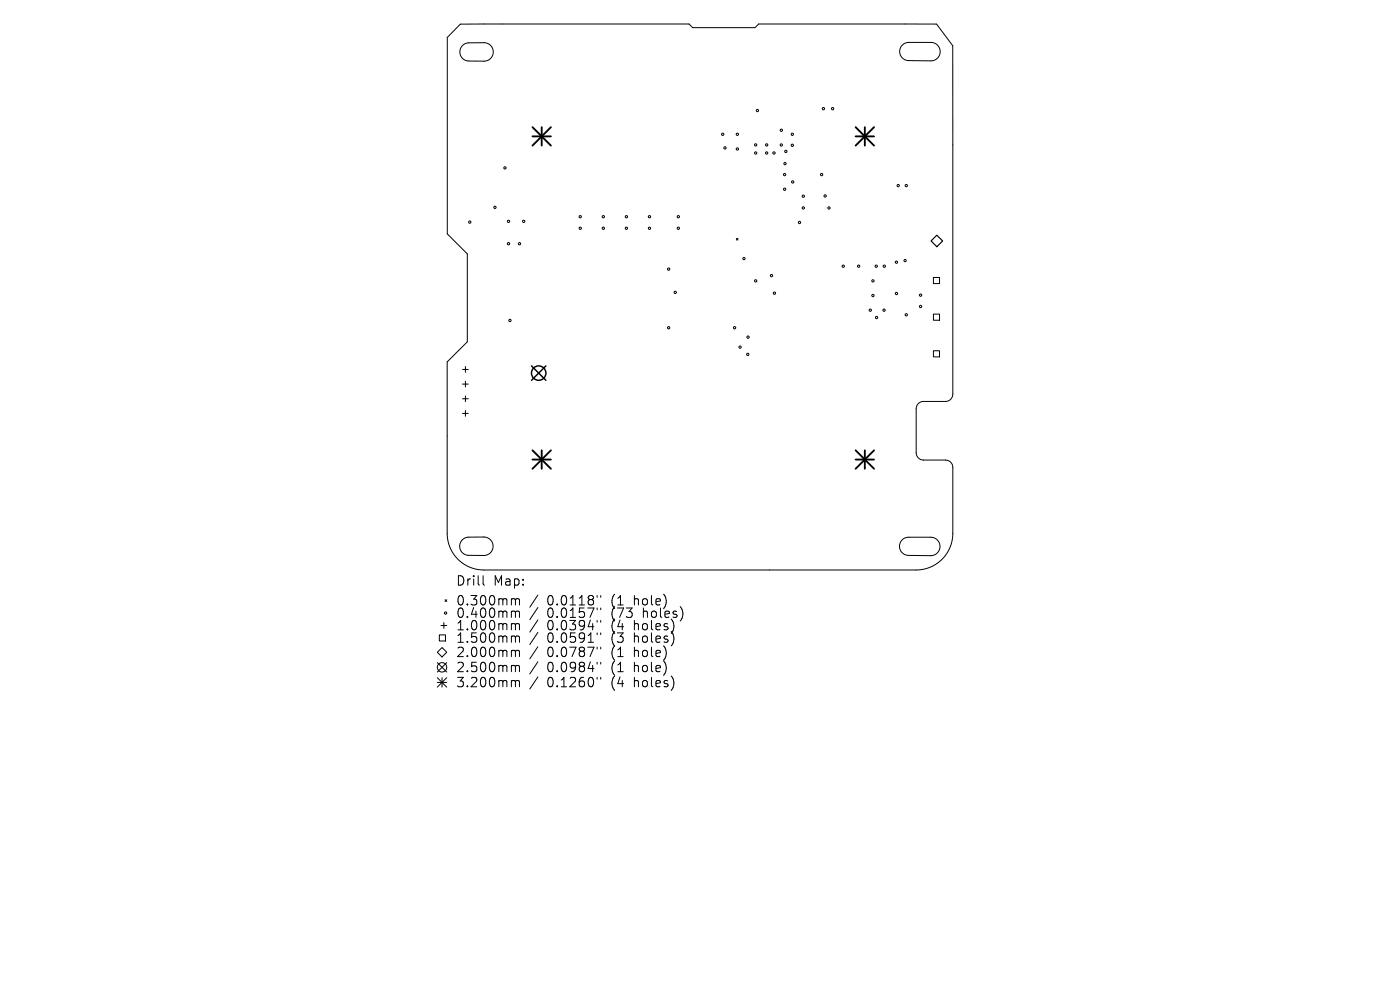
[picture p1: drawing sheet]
<svg xmlns="http://www.w3.org/2000/svg" width="297mm" height="210mm" viewBox="0 0 297 210" stroke-linecap="round" stroke-linejoin="round" font-family="sans-serif">
<defs><g id="words">
<g font-size="2.8">
<text x="96.8" y="124.5">Drill</text>
<text x="104.7" y="124.5">Map:</text>
<text x="96.8" y="128.7">0.300mm</text>
<text x="96.8" y="131.3">0.400mm</text>
<text x="116" y="128.7">0.0118&quot;</text>
<text x="116" y="131.3">0.0157&quot;</text>
<text x="129.6" y="128.7">(1</text>
<text x="129.6" y="131.3">(73</text>
<text x="134.5" y="128.7">hole)</text>
<text x="136.4" y="131.3">holes)</text>
<text x="96.8" y="133.9">1.000mm</text>
<text x="96.8" y="136.6">1.500mm</text>
<text x="116" y="133.9">0.0394&quot;</text>
<text x="116" y="136.6">0.0591&quot;</text>
<text x="129.6" y="133.9">(4</text>
<text x="129.6" y="136.6">(3</text>
<text x="134.5" y="133.9">holes)</text>
<text x="134.5" y="136.6">holes)</text>
<text x="96.8" y="139.6">2.000mm</text>
<text x="96.8" y="142.8">2.500mm</text>
<text x="116" y="139.6">0.0787&quot;</text>
<text x="116" y="142.8">0.0984&quot;</text>
<text x="129.6" y="139.6">(1</text>
<text x="129.6" y="142.8">(1</text>
<text x="134.5" y="139.6">hole)</text>
<text x="134.5" y="142.8">hole)</text>
<text x="96.8" y="146">3.200mm</text>
<text x="116" y="146">0.1260&quot;</text>
<text x="129.6" y="146">(4</text>
<text x="134.5" y="146">holes)</text>
</g>
</g></defs>
<g fill="none" stroke="#000" stroke-width=".21">
<path d="M97.7 5.1h48.5l.7 .8h13.3l.7-.8h37.8l3.4 4.6v73.9a1.56 1.56 0 0 1-1.5 1.6h-4.7a1.55 1.55 0 0 0-1.5 1.5v9.3a1.55 1.55 0 0 0 1.5 1.6h4.7a1.55 1.55 0 0 1 1.5 1.5v14a7.8 7.8 0 0 1-7.7 7.8h-91.8a7.8 7.8 0 0 1-7.7-7.8v-36.3l4.2-4.3v-18.6l-4.2-4.3v-41.7zM98.1 9.7l1.1-.6h3.5a1.96 1.96 0 0 1 1.9 1.9 1.96 1.96 0 0 1-1.9 2l-3.4-.1a1.93 1.93 0 0 1-1.6-1.2 1.93 1.93 0 0 1 .4-2zM191.5 9.5l1.1-.5h4.9a1.96 1.96 0 0 1 2 2 1.96 1.96 0 0 1-2 1.9h-4.7a1.93 1.93 0 0 1-1.8-1.3 1.93 1.93 0 0 1 .5-2.1zM156.2 50.6l.4 .3M156.6 50.6l-.4 .3M198 58.9h1.3v1.3h-1.3zM98.1 78.4h1.2M98.7 77.8v1.2M198 66.6h1.3v1.3h-1.3zM198 74.4h1.3v1.3h-1.3zM98.1 81.5h1.2M98.1 84.6h1.2"/>
<path d="M98.1 87.7h1.2M98.7 80.9v1.2M98.7 84v1.2M98.7 87.1v1.2M98.1 114.5l1-.5 3.6-.1a1.96 1.96 0 0 1 1.9 2 1.96 1.96 0 0 1-1.9 1.9h-3.4a1.93 1.93 0 0 1-1.7-1.2 1.93 1.93 0 0 1 .5-2.1zM191.5 114.4l1.1-.4h4.9a1.96 1.96 0 0 1 1.9 1.9 1.96 1.96 0 0 1-1.9 2l-4.8-.1a1.93 1.93 0 0 1-1.8-1.2 1.93 1.93 0 0 1 .6-2.2zM92.8 138.4l1-1 1 1-1 1zM93.2 134.7h1.3v1.3h-1.3zM93.5 132.7h1.3M94.2 132.1v1.2M94.4 127.2l.4 .4M94.8 127.2l-.4 .4"/>
<path d="M102.5 122.1v1.7l.3 .3M109.1 127l.2 .3M109.1 129.6l.2 .3M109.1 132.3l.2 .3M109.1 134.9l.2 .3M109.1 138l.2 .2M109.3 127.3v1M109.3 129.9v1.1M109.3 132.6v1M109.3 135.2v1M109.3 138.2v1.1M109.3 127.3l.3-.3 .5 .1 .1 1.2"/>
<path d="M109.3 129.9l.3-.3 .5 .1 .1 1.3M109.3 132.6l.3-.3 .5 .1 .1 1.2M109.3 135.2l.3-.3 .5 .1 .1 1.2M109.3 138.2l.3-.2h.5l.1 1.3M114.1 126.2l-1.7 2.6M114.1 128.9l-1.7 2.5M114.1 131.5l-1.7 2.6M114.1 134.2l-1.7 2.5M114.1 137.2l-1.7 2.6M126.7 126.3v.4M126.7 129v.4M126.7 131.6v.4"/>
<path d="M126.7 134.2v.4M126.7 137.3v.4M127.4 126.3v.4M127.4 129v.4M127.4 131.6v.4M127.4 134.2v.4M127.4 137.3v.4M142.9 134.8v1.4M143 132.7l-.1 .8M144.8 129.5v1.4M92.8 140.6l2 2M92.8 143.8l2 2"/>
<path d="M92.8 144.8h2M93.8 143.8v2M94.8 140.6l-2 2M94.8 143.8l-2 2M109.1 141.2l.2 .2M109.1 144.4l.2 .2M109.3 141.4v1.1M109.3 144.6v1.1M109.3 141.4l.3-.2h.5l.1 1.3M109.3 144.6l.3-.2h.5l.1 1.3M114.1 140.4l-1.7 2.6M114.1 143.6l-1.7 2.6"/>
<path d="M126.7 140.5v.4M126.7 143.7v.4M127.4 140.5v.4M127.4 143.7v.4M142.9 144.3v1.3"/>
<circle cx="107.1" cy="35.6" r=".24"/>
<circle cx="153.3" cy="28.5" r=".24"/>
<circle cx="153.8" cy="31.4" r=".24"/>
<circle cx="156.4" cy="31.6" r=".24"/>
<circle cx="156.4" cy="28.5" r=".24"/>
<circle cx="160.3" cy="32.5" r=".24"/>
<circle cx="160.3" cy="30.7" r=".24"/>
<circle cx="160.7" cy="23.4" r=".24"/>
<circle cx="162.6" cy="32.5" r=".24"/>
<circle cx="162.6" cy="30.7" r=".24"/>
<circle cx="164.2" cy="32.5" r=".24"/>
<circle cx="165.8" cy="27.6" r=".24"/>
<circle cx="165.8" cy="30.8" r=".24"/>
<circle cx="166.5" cy="37" r=".24"/>
<circle cx="166.5" cy="34.7" r=".24"/>
<circle cx="166.7" cy="32.1" r=".24"/>
<circle cx="168.1" cy="28.5" r=".24"/>
<circle cx="168.1" cy="30.8" r=".24"/>
<circle cx="168.2" cy="38.6" r=".24"/>
<circle cx="174.3" cy="37" r=".24"/>
<circle cx="174.7" cy="23" r=".24"/>
<circle cx="176.6" cy="23" r=".24"/>
<circle cx="190.5" cy="39.4" r=".24"/>
<circle cx="192.3" cy="39.4" r=".24"/>
<circle cx="99.7" cy="47.1" r=".24"/>
<circle cx="105" cy="44" r=".24"/>
<circle cx="107.9" cy="51.7" r=".24"/>
<circle cx="107.9" cy="47" r=".24"/>
<circle cx="110.2" cy="51.7" r=".24"/>
<circle cx="111.1" cy="47" r=".24"/>
<circle cx="123.1" cy="46" r=".24"/>
<circle cx="123.1" cy="48.4" r=".24"/>
<circle cx="128" cy="46" r=".24"/>
<circle cx="128" cy="48.4" r=".24"/>
<circle cx="132.9" cy="46" r=".24"/>
<circle cx="132.9" cy="48.4" r=".24"/>
<circle cx="137.8" cy="46" r=".24"/>
<circle cx="137.8" cy="48.4" r=".24"/>
<circle cx="141.8" cy="57.1" r=".24"/>
<circle cx="143.9" cy="46" r=".24"/>
<circle cx="143.9" cy="48.4" r=".24"/>
<circle cx="157.8" cy="54.9" r=".24"/>
<circle cx="160.3" cy="59.6" r=".24"/>
<circle cx="163.7" cy="58.5" r=".24"/>
<circle cx="166.5" cy="40.1" r=".24"/>
<circle cx="169.6" cy="47.2" r=".24"/>
<circle cx="170.4" cy="41.6" r=".24"/>
<circle cx="170.4" cy="44.1" r=".24"/>
<circle cx="175.1" cy="41.6" r=".24"/>
<circle cx="175.9" cy="44.1" r=".24"/>
<circle cx="178.9" cy="56.5" r=".24"/>
<circle cx="182.2" cy="56.5" r=".24"/>
<circle cx="185.2" cy="59.6" r=".24"/>
<circle cx="185.9" cy="56.5" r=".24"/>
<circle cx="187.6" cy="56.5" r=".24"/>
<circle cx="190.2" cy="55.6" r=".24"/>
<circle cx="192" cy="55.3" r=".24"/>
<circle cx="108.2" cy="68" r=".24"/>
<circle cx="141.8" cy="69.5" r=".24"/>
<circle cx="143.2" cy="62" r=".24"/>
<circle cx="155.8" cy="69.5" r=".24"/>
<circle cx="157" cy="73.6" r=".24"/>
<circle cx="158.6" cy="75.2" r=".24"/>
<circle cx="158.7" cy="71.5" r=".24"/>
<circle cx="164.3" cy="62.2" r=".24"/>
<circle cx="184.6" cy="65.8" r=".24"/>
<circle cx="185.2" cy="62.7" r=".24"/>
<circle cx="186" cy="67.4" r=".24"/>
<circle cx="187.6" cy="65.8" r=".24"/>
<circle cx="190.2" cy="62.3" r=".24"/>
<circle cx="192.3" cy="66.8" r=".24"/>
<circle cx="195.3" cy="62.6" r=".24"/>
<circle cx="195.3" cy="65" r=".24"/>
<circle cx="94.5" cy="130" r=".24"/>
<circle cx="93.8" cy="141.6" r="1"/>
</g>
<path d="M198.7 49.9l1.3 1.2-1.3 1.2-1.2-1.2z" fill="none" stroke="#000" stroke-width=".24"/>
<g fill="none" stroke="#000" stroke-width=".31">
<path d="M112.8 77.6l3 3.1M115.8 77.6l-3 3.1"/>
<circle cx="114.3" cy="79.1" r="1.53"/>
</g>
<g fill="none" stroke="#000" stroke-width=".39">
<path d="M113 27l3.9 3.9M113 28.9h3.9M114.9 27v3.9M116.9 27l-3.9 3.9M181.5 28.9h3.9M181.5 27l3.9 3.9M183.5 27v3.9M185.4 27l-3.9 3.9M113 95.5l3.9 3.9M113 97.5h3.9M114.9 95.5v3.9M116.9 95.5l-3.9 3.9"/>
<path d="M181.5 97.5h3.9M181.5 95.5l3.9 3.9M183.5 95.5v3.9M185.4 95.5l-3.9 3.9"/>
</g>
<use href="#words"/>
</svg>
